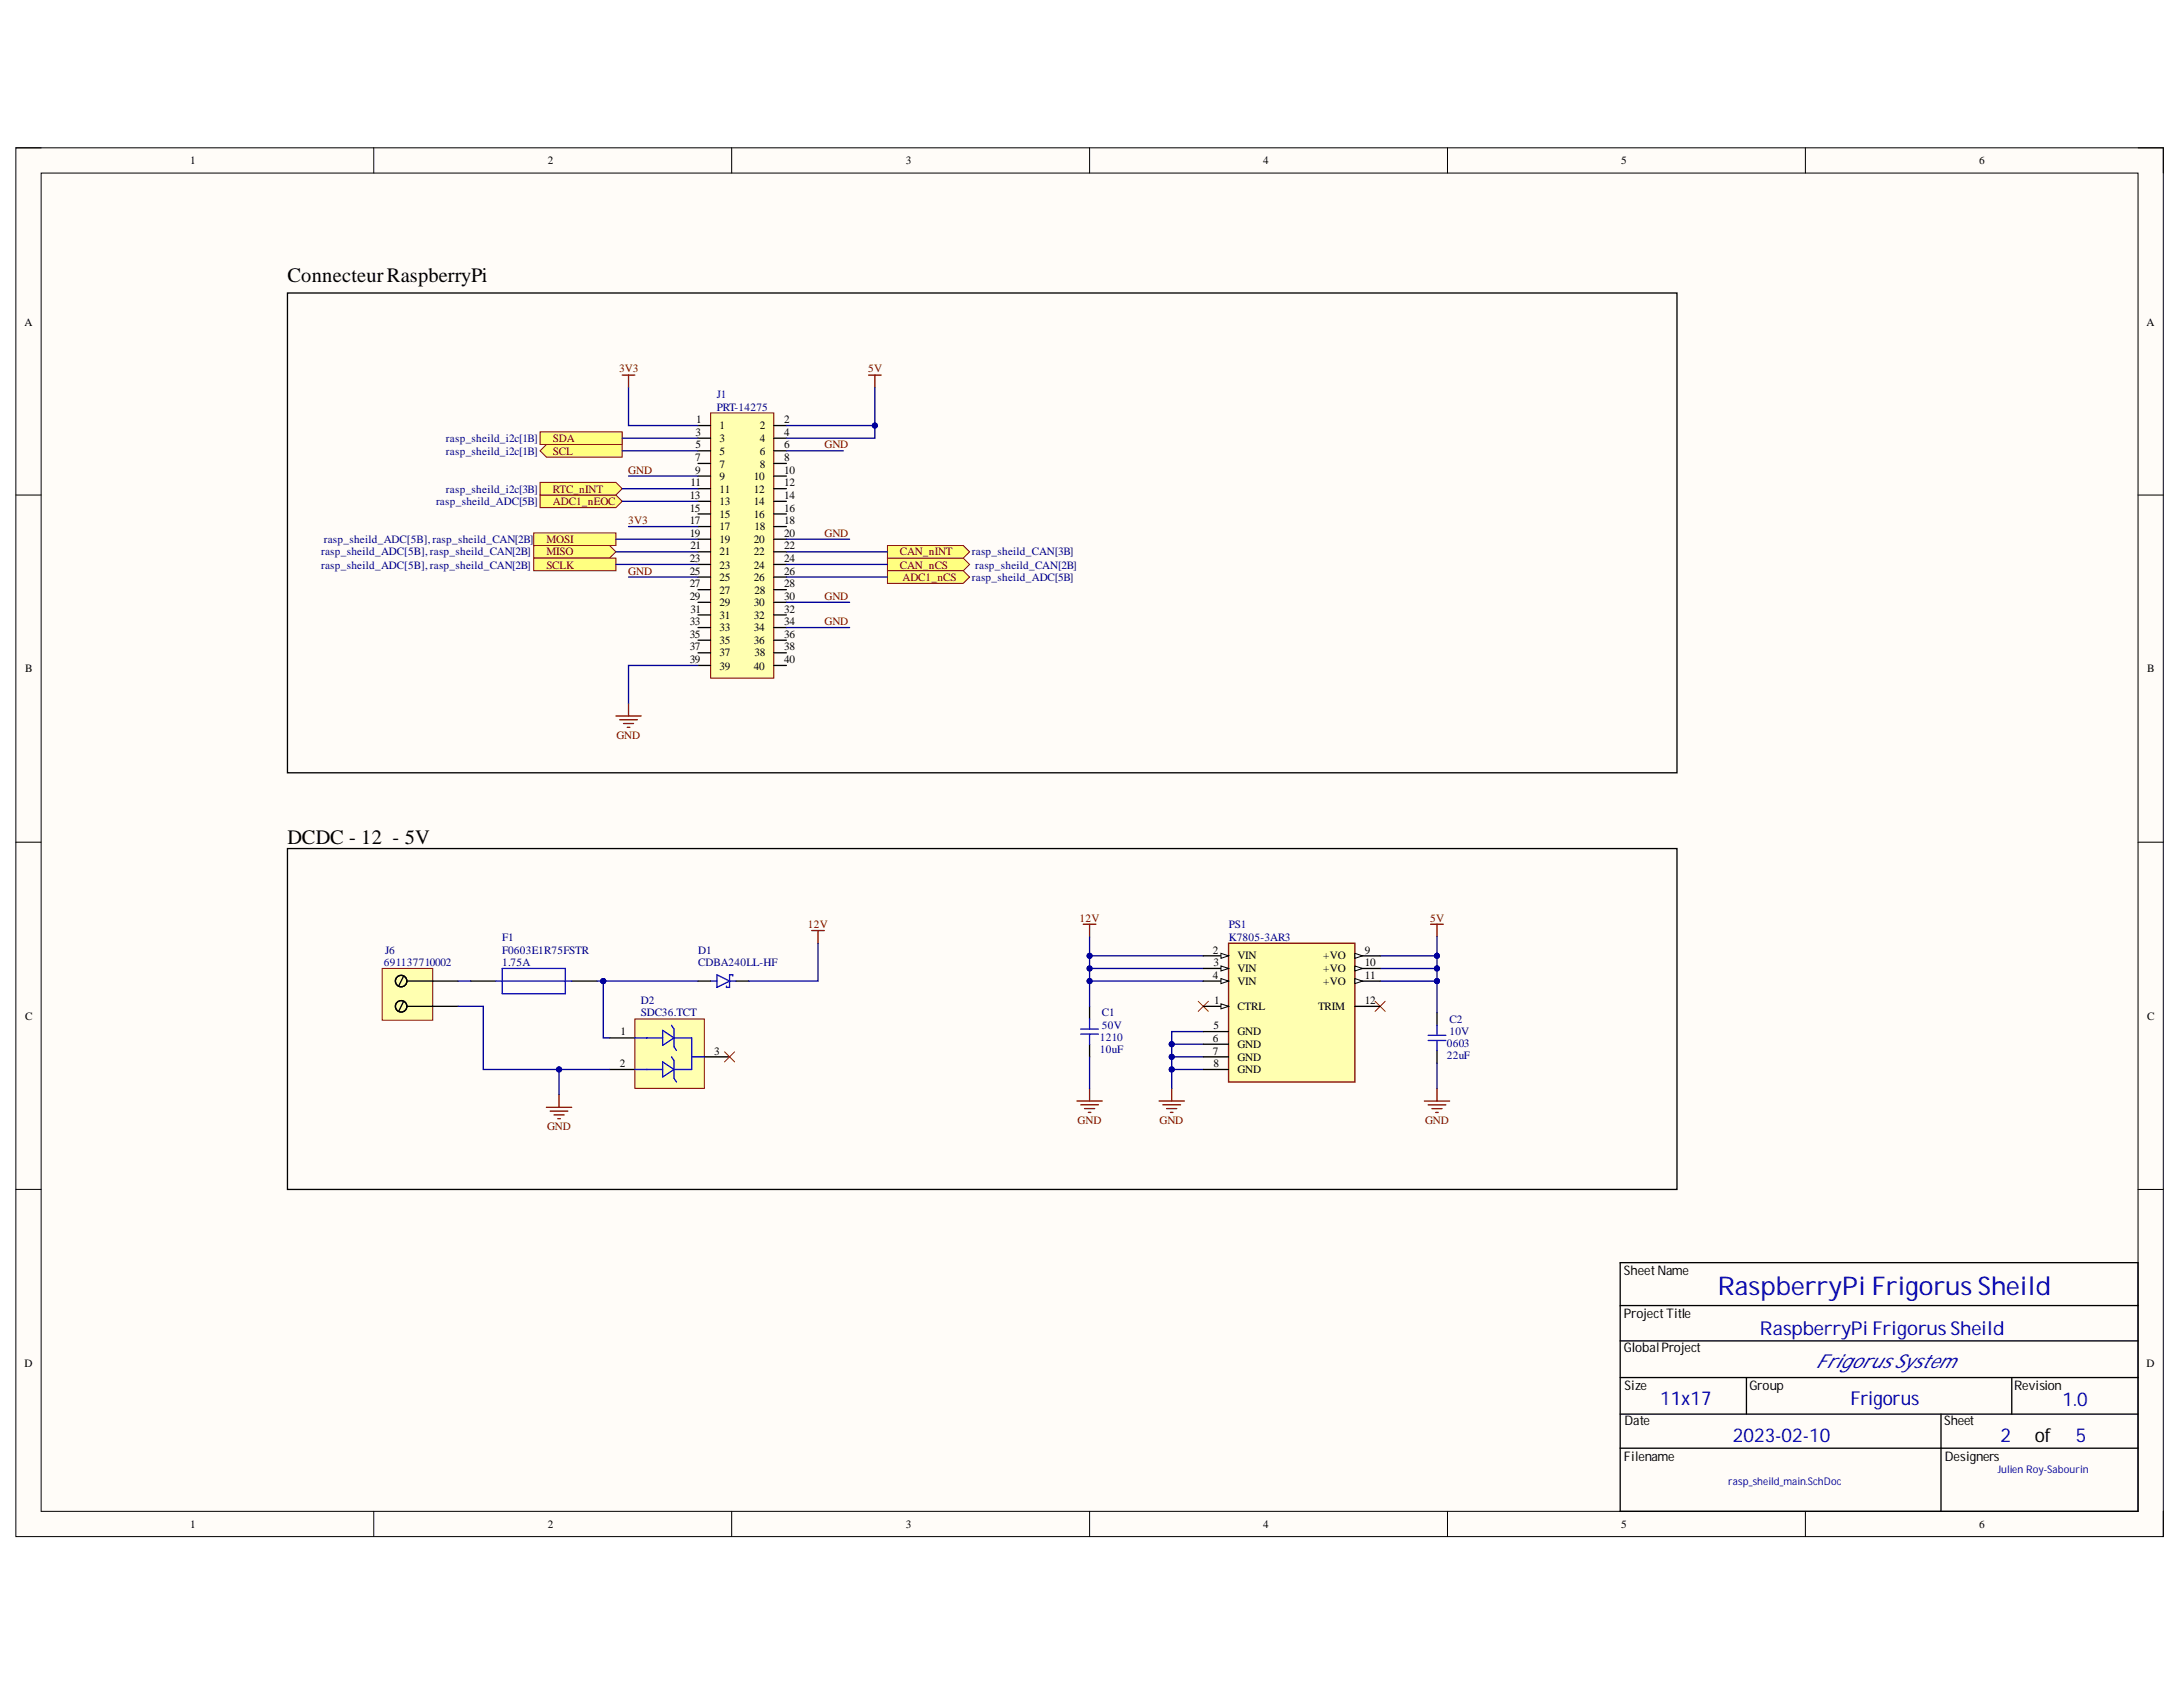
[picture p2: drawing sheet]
<svg xmlns="http://www.w3.org/2000/svg" width="279mm" height="216mm" viewBox="0 0 279 216" stroke-linecap="round" stroke-linejoin="round" font-family="sans-serif">
<defs><g id="words">
<text font-size="3.3" fill="#0000bf" x="219.8" y="165.7">RaspberryPi Frigorus Sheild</text>
<g font-size="2.6">
<text x="36.8" y="36.1">ConnecteurRaspberryPi</text>
<text x="36.8" y="108">DCDC - 12 - 5V</text>
</g>
<g font-size="2.5" fill="#0000bf">
<text x="225.3" y="170.8">RaspberryPi FrigorusSheild</text>
<text x="212.5" y="179.8">11x17</text>
<text x="232.4" y="175.1">FrigorusSystem</text>
<text x="236.8" y="179.8">Frigorus</text>
<text x="264" y="179.9">1.0</text>
<text x="221.8" y="184.5">2023-02-10</text>
<text x="256" y="184.5">2</text>
<text x="265.7" y="184.5">5</text>
</g>
<text font-size="2.5" x="260.4" y="184.5">of</text>
<g font-size="1.7">
<text x="207.8" y="163.2">SheetName</text>
<text x="207.8" y="168.7">ProjectTitle</text>
<text x="207.8" y="173">GlobalProject</text>
<text x="207.9" y="177.9">Size</text>
<text x="223.9" y="177.9">Group</text>
<text x="257.8" y="177.9">Revision</text>
<text x="207.9" y="182.4">Date</text>
<text x="248.8" y="182.4">Sheet</text>
<text x="207.8" y="186.9">Filename</text>
<text x="248.9" y="186.9">Designers</text>
</g>
<g font-size="1.4">
<text x="24.4" y="21.1">1</text>
<text x="70.1" y="21.1">2</text>
<text x="115.9" y="21.1">3</text>
<text x="161.7" y="21.1">4</text>
<text x="207.5" y="21.1">5</text>
<text x="253.3" y="21.1">6</text>
<text x="3.1" y="41.7">A</text>
<text x="274.7" y="41.7">A</text>
<text x="89" y="59">7</text>
<text x="89" y="55.8">3</text>
<text x="89" y="57.4">5</text>
<text x="89.1" y="54.2">1</text>
<text x="92.1" y="54.9">1</text>
<text x="92.1" y="56.5">3</text>
<text x="92.1" y="58.2">5</text>
<text x="92.1" y="59.8">7</text>
<text x="97.2" y="54.9">2</text>
<text x="97.2" y="56.5">4</text>
<text x="97.2" y="58.2">6</text>
<text x="97.2" y="59.8">8</text>
<text x="100.4" y="54.2">2</text>
<text x="100.4" y="55.8">4</text>
<text x="100.4" y="57.4">6</text>
<text x="100.4" y="59">8</text>
<text x="88.3" y="63.8">13</text>
<text x="88.3" y="65.5">15</text>
<text x="88.4" y="62.2">11</text>
<text x="89" y="60.6">9</text>
<text x="92.1" y="61.4">9</text>
<text x="92.1" y="63.1">11</text>
<text x="92.1" y="64.7">13</text>
<text x="96.5" y="61.4">10</text>
<text x="96.5" y="63.1">12</text>
<text x="96.5" y="64.7">14</text>
<text x="100.4" y="60.6">10</text>
<text x="100.4" y="62.2">12</text>
<text x="100.4" y="63.8">14</text>
<text x="100.4" y="65.5">16</text>
<text x="88.3" y="67.1">17</text>
<text x="88.3" y="68.7">19</text>
<text x="88.3" y="71.9">23</text>
<text x="88.4" y="70.3">21</text>
<text x="92.1" y="66.3">15</text>
<text x="92.1" y="67.9">17</text>
<text x="92.1" y="69.5">19</text>
<text x="92.1" y="71.1">21</text>
<text x="96.5" y="66.3">16</text>
<text x="96.5" y="69.5">20</text>
<text x="96.5" y="71.1">22</text>
<text x="96.6" y="67.9">18</text>
<text x="100.4" y="67.1">18</text>
<text x="100.4" y="68.7">20</text>
<text x="100.4" y="70.3">22</text>
<text x="100.4" y="71.9">24</text>
<text x="88.3" y="73.5">25</text>
<text x="88.3" y="75.1">27</text>
<text x="88.3" y="76.7">29</text>
<text x="92.1" y="72.8">23</text>
<text x="92.1" y="74.4">25</text>
<text x="92.1" y="76">27</text>
<text x="92.1" y="77.6">29</text>
<text x="96.5" y="72.8">24</text>
<text x="96.5" y="74.4">26</text>
<text x="96.5" y="77.6">30</text>
<text x="96.6" y="76">28</text>
<text x="100.4" y="73.5">26</text>
<text x="100.4" y="75.1">28</text>
<text x="100.4" y="76.7">30</text>
<text x="88.3" y="80">33</text>
<text x="88.3" y="81.6">35</text>
<text x="88.3" y="83.2">37</text>
<text x="88.4" y="78.4">31</text>
<text x="92.1" y="79.2">31</text>
<text x="92.1" y="80.8">33</text>
<text x="92.1" y="82.4">35</text>
<text x="96.5" y="79.2">32</text>
<text x="96.5" y="80.8">34</text>
<text x="96.5" y="82.4">36</text>
<text x="100.4" y="78.4">32</text>
<text x="100.4" y="80">34</text>
<text x="100.4" y="81.6">36</text>
<text x="100.4" y="83.2">38</text>
<text x="3.2" y="86">B</text>
<text x="88.3" y="84.9">39</text>
<text x="92.1" y="84">37</text>
<text x="92.1" y="85.7">39</text>
<text x="96.5" y="85.7">40</text>
<text x="96.6" y="84">38</text>
<text x="100.4" y="84.9">40</text>
<text x="274.8" y="86">B</text>
<text x="155.2" y="122">2</text>
<text x="155.2" y="125.2">4</text>
<text x="155.3" y="123.6">3</text>
<text x="158.4" y="122.8">VIN</text>
<text x="158.4" y="124.4">VIN</text>
<text x="169.4" y="122.8">+VO</text>
<text x="169.4" y="124.4">+VO</text>
<text x="174.7" y="122">9</text>
<text x="174.7" y="123.6">10</text>
<text x="174.7" y="125.2">11</text>
<text x="3.2" y="130.5">C</text>
<text x="155.3" y="131.7">5</text>
<text x="155.4" y="128.5">1</text>
<text x="158.4" y="126.1">VIN</text>
<text x="158.4" y="129.3">CTRL</text>
<text x="168.7" y="129.3">TRIM</text>
<text x="169.4" y="126.1">+VO</text>
<text x="174.7" y="128.5">12</text>
<text x="274.8" y="130.5">C</text>
<text x="79.3" y="136.6">2</text>
<text x="79.4" y="132.5">1</text>
<text x="91.4" y="135">3</text>
<text x="155.2" y="133.4">6</text>
<text x="155.2" y="135">7</text>
<text x="155.3" y="136.6">8</text>
<text x="158.4" y="132.5">GND</text>
<text x="158.4" y="134.1">GND</text>
<text x="158.4" y="135.7">GND</text>
<text x="158.4" y="137.3">GND</text>
<text x="3.1" y="174.9">D</text>
<text x="274.7" y="174.9">D</text>
<text x="24.4" y="195.6">1</text>
<text x="70.1" y="195.6">2</text>
<text x="115.9" y="195.6">3</text>
<text x="161.7" y="195.6">4</text>
<text x="207.5" y="195.6">5</text>
<text x="253.3" y="195.6">6</text>
</g>
<g font-size="1.4" fill="#800000">
<text x="79.2" y="47.7">3V3</text>
<text x="111.1" y="47.7">5V</text>
<text x="70.8" y="58.2">SCL</text>
<text x="70.8" y="56.5">SDA</text>
<text x="105.5" y="57.4">GND</text>
<text x="70.8" y="64.7">ADC1_nEOC</text>
<text x="70.8" y="63.1">RTC_nINT</text>
<text x="80.4" y="60.6">GND</text>
<text x="69.9" y="69.5">MOSI</text>
<text x="69.9" y="71.1">MISO</text>
<text x="80.4" y="67.1">3V3</text>
<text x="105.5" y="68.7">GND</text>
<text x="115.2" y="71.1">CAN_nINT</text>
<text x="69.9" y="72.8">SCLK</text>
<text x="80.4" y="73.5">GND</text>
<text x="105.5" y="76.7">GND</text>
<text x="115.2" y="72.8">CAN_nCS</text>
<text x="115.5" y="74.4">ADC1_nCS</text>
<text x="105.5" y="80">GND</text>
<text x="78.9" y="94.6">GND</text>
<text x="103.4" y="118.8">12V</text>
<text x="138.2" y="118">12V</text>
<text x="183.1" y="118">5V</text>
<text x="137.9" y="143.8">GND</text>
<text x="148.4" y="143.8">GND</text>
<text x="182.4" y="143.8">GND</text>
<text x="70" y="144.6">GND</text>
</g>
<g font-size="1.4" fill="#000080">
<text x="91.7" y="50.9">J1</text>
<text x="91.7" y="52.6">PRT-14275</text>
<text x="57.1" y="58.2">rasp_sheild_i2c[1B]</text>
<text x="57.1" y="56.5">rasp_sheild_i2c[1B]</text>
<text x="55.8" y="64.7">rasp_sheild_ADC[5B]</text>
<text x="57.1" y="63.1">rasp_sheild_i2c[3B]</text>
<text x="41.1" y="71.1">rasp_sheild_ADC[5B],rasp_sheild_CAN[2B]</text>
<text x="41.4" y="69.5">rasp_sheild_ADC[5B],rasp_sheild_CAN[2B]</text>
<text x="124.4" y="71.1">rasp_sheild_CAN[3B]</text>
<text x="41.1" y="72.8">rasp_sheild_ADC[5B],rasp_sheild_CAN[2B]</text>
<text x="124.4" y="74.4">rasp_sheild_ADC[5B]</text>
<text x="124.8" y="72.8">rasp_sheild_CAN[2B]</text>
<text x="157.3" y="118.8">PS1</text>
<text x="49.1" y="123.6">691137710002</text>
<text x="49.3" y="122">J6</text>
<text x="64.3" y="123.6">1.75A</text>
<text x="64.3" y="120.4">F1</text>
<text x="64.3" y="122">F0603E1R75FSTR</text>
<text x="89.4" y="122">D1</text>
<text x="89.4" y="123.6">CDBA240LL-HF</text>
<text x="157.3" y="120.4">K7805-3AR3</text>
<text x="82" y="128.5">D2</text>
<text x="82" y="130.1">SDC36.TCT</text>
<text x="141" y="131.7">50V</text>
<text x="141" y="130.1">C1</text>
<text x="185.5" y="130.9">C2</text>
<text x="140.8" y="133.2">1210</text>
<text x="140.8" y="134.8">10uF</text>
<text x="185.2" y="133.9">0603</text>
<text x="185.2" y="135.6">22uF</text>
<text x="185.5" y="132.5">10V</text>
</g>
<g font-size="1.4" fill="#0000bf">
<text x="221.2" y="190.1">rasp_sheild_main.SchDoc</text>
<text x="255.7" y="188.5">Julien Roy-Sabourin</text>
</g>
</g></defs>
<path d="M2 18.9h274.9v177.8h-274.9z" fill-rule="evenodd" fill="#fffcf8"/>
<path d="M2 18.9h274.9v177.8h-274.9z" fill="none" stroke="#000" stroke-width=".13"/>
<path d="M5.3 22.1h268.3v171.3h-268.3z" fill-rule="evenodd" fill="#fffcf8"/>
<g fill="none" stroke="#000" stroke-width=".13">
<path d="M2 18.9h3.3M47.8 18.9v3.2M93.6 18.9v3.2M139.5 18.9v3.2M185.3 18.9v3.2M231.1 18.9v3.2M273.6 18.9h3.3v3.2M5.3 22.1h268.3v171.3h-268.3zM2 63.4h3.3M273.6 63.4h3.3M2 107.8h3.3M273.6 107.8h3.3"/>
<path d="M2 152.2h3.3M273.6 152.2h3.3M47.8 193.4v3.3M93.6 193.4v3.3M139.5 193.4v3.3M185.3 193.4v3.3M231.1 193.4v3.3M276.9 193.4v3.3"/>
</g>
<path d="M207.4 161.6h66.2v31.8h-66.2zM207.4 171.6h66.2M207.4 167.1h66.2M207.4 176.3h66.2M223.5 176.3v4.7M257.5 176.3v4.7M207.4 181h66.2M207.4 185.3h66.2M248.4 181v12.4" fill="none" stroke="#000" stroke-width=".17"/>
<path d="M91 52.8h8v34h-8z" fill-rule="evenodd" fill="#ffffb0"/>
<path d="M91 52.8h8v34h-8z" fill="none" stroke="#800000" stroke-width=".13"/>
<g fill="none" stroke="#000" stroke-width=".17">
<path d="M36.8 37.5h177.8v61.4h-177.8zM89.3 54.5h1.7M89.3 56.1h1.7M89.3 57.7h1.7M89.3 59.3h1.7M99 54.5h1.7M99 56.1h1.7M99 57.7h1.7M99 59.3h1.7M89.3 60.9h1.7M89.3 62.5h1.7M89.3 64.2h1.7"/>
<path d="M89.3 65.8h1.7M89.3 67.4h1.7M89.3 69h1.7M89.3 70.6h1.7M89.3 72.2h1.7M89.3 73.9h1.7M89.3 75.5h1.7M89.3 77.1h1.7M89.3 78.7h1.7M99 60.9h1.7M99 62.5h1.7M99 64.2h1.7"/>
<path d="M99 65.8h1.7M99 67.4h1.7M99 69h1.7M99 70.6h1.7M99 72.2h1.7M99 73.9h1.7M99 75.5h1.7M99 77.1h1.7M99 78.7h1.7M89.3 80.3h1.7M89.3 81.9h1.7M89.3 83.5h1.7"/>
<path d="M89.3 85.2h1.7M99 80.3h1.7M99 81.9h1.7M99 83.5h1.7M99 85.2h1.7M36.8 108.6h177.8v43.6h-177.8z"/>
</g>
<g fill="none" stroke="#800000" stroke-width=".17">
<path d="M79.6 48h1.7M80.4 48v1.6M111.2 48h1.6M112 48v1.6M78.8 91.6h3.3M79.3 92.1h2.3M79.8 92.6h1.3M80.3 93.1h.3M80.4 90v1.6M183.1 118.3h1.6M183.9 118.3v1.6M183.9 139.3v1.6"/>
<path d="M182.3 140.9h3.2M182.8 141.4h2.3M183.3 141.9h1.3M183.8 142.4h.3"/>
</g>
<path d="M69.1 63.4h9.7l.8 .8-.8 .8h-9.7z" fill-rule="evenodd" fill="#ffff80"/>
<path d="M69.1 63.4h9.7l.8 .8-.8 .8h-9.7z" fill="none" stroke="#800000" stroke-width=".13"/>
<path d="M68.3 68.2h10.5v1.6h-10.5z" fill-rule="evenodd" fill="#ffff80"/>
<path d="M68.3 68.2h10.5v1.6h-10.5z" fill="none" stroke="#800000" stroke-width=".13"/>
<path d="M68.3 69.8h9.7l.8 .8-.8 .8h-9.7z" fill-rule="evenodd" fill="#ffff80"/>
<path d="M68.3 69.8h9.7l.8 .8-.8 .8h-9.7z" fill="none" stroke="#800000" stroke-width=".13"/>
<path d="M68.3 71.4h10.5v1.6h-10.5z" fill-rule="evenodd" fill="#ffff80"/>
<path d="M68.3 71.4h10.5v1.6h-10.5z" fill="none" stroke="#800000" stroke-width=".13"/>
<path d="M69.1 57.7l.8-.8h9.7v1.6h-9.7z" fill-rule="evenodd" fill="#ffff80"/>
<path d="M69.1 57.7l.8-.8h9.7v1.6h-9.7z" fill="none" stroke="#800000" stroke-width=".13"/>
<path d="M69.1 55.3h10.5v1.6h-10.5z" fill-rule="evenodd" fill="#ffff80"/>
<path d="M69.1 55.3h10.5v1.6h-10.5z" fill="none" stroke="#800000" stroke-width=".13"/>
<path d="M69.1 61.7h9.7l.8 .8-.8 .9h-9.7z" fill-rule="evenodd" fill="#ffff80"/>
<path d="M69.1 61.7h9.7l.8 .8-.8 .9h-9.7z" fill="none" stroke="#800000" stroke-width=".13"/>
<path d="M113.6 71.4h9.7l.8 .8-.8 .8h-9.7z" fill-rule="evenodd" fill="#ffff80"/>
<path d="M113.6 71.4h9.7l.8 .8-.8 .8h-9.7z" fill="none" stroke="#800000" stroke-width=".13"/>
<path d="M113.6 69.8h9.7l.8 .8-.8 .8h-9.7z" fill-rule="evenodd" fill="#ffff80"/>
<path d="M113.6 69.8h9.7l.8 .8-.8 .8h-9.7z" fill="none" stroke="#800000" stroke-width=".13"/>
<path d="M113.6 73h9.7l.8 .9-.8 .8h-9.7z" fill-rule="evenodd" fill="#ffff80"/>
<path d="M113.6 73h9.7l.8 .9-.8 .8h-9.7z" fill="none" stroke="#800000" stroke-width=".13"/>
<path d="M176 128.1l1.3 1.3M177.3 128.1l-1.3 1.3" fill="none" stroke="#f00" stroke-width=".13"/>
<path d="M138.6 118.3h1.7M139.5 118.3v1.6M139.5 139.3v1.6M150 139.3v1.6M137.8 140.9h3.3M138.3 141.4h2.3M138.8 141.9h1.3M139.3 142.4h.3M148.3 140.9h3.3M148.8 141.4h2.3M149.3 141.9h1.3M149.8 142.4h.3" fill="none" stroke="#800000" stroke-width=".17"/>
<path d="M139.5 128.8v1.6M139.5 133.6v1.7M183.9 129.6v1.6M183.9 134.4v1.7" fill="none" stroke="#000" stroke-width=".17"/>
<path d="M138.3 131.7h2.3M138.3 132.3h2.3M139.5 130.4v1.3M139.5 132.3v1.3M182.8 132.5h2.3M182.8 133.2h2.3M183.9 131.2v1.3M183.9 133.2v1.2" fill="none" stroke="#00f" stroke-width=".17"/>
<path d="M48.9 123.9h6.5v6.7h-6.5z" fill-rule="evenodd" fill="#ffffb0"/>
<path d="M48.9 123.9h6.5v6.7h-6.5z" fill="none" stroke="#800000" stroke-width=".13"/>
<g fill="none" stroke="#000" stroke-width=".17">
<path d="M51.7 124.9l-.7 1.3M51.7 128.1l-.7 1.3M52.2 125.6h6.4M52.2 128.8h6.4M60.2 125.6h3.3M73.2 125.6h3.2"/>
<circle cx="51.3" cy="128.8" r=".73"/>
<circle cx="51.3" cy="125.6" r=".73"/>
</g>
<path d="M103.9 119.1h1.6M104.7 119.1v1.6" fill="none" stroke="#800000" stroke-width=".17"/>
<path d="M153.4 128.1l1.3 1.3M154.7 128.1l-1.3 1.3" fill="none" stroke="#f00" stroke-width=".13"/>
<path d="M63.5 125.6h9.7M64.3 123.9h8.1v3.3h-8.1z" fill="none" stroke="#00f" stroke-width=".17"/>
<path d="M81.3 130.4h8.8v8.9h-8.8z" fill-rule="evenodd" fill="#ffffb0"/>
<path d="M81.3 130.4h8.8v8.9h-8.8z" fill="none" stroke="#800000" stroke-width=".13"/>
<path d="M81.3 132.8h3.5M81.3 136.9h3.5M84.8 131.9l1.5 .9-1.5 1zM84.8 135.9l1.5 1-1.5 .9zM85.9 131.2l.4 .5v2.3l.3 .4M85.9 135.3l.4 .4v2.3l.3 .5M86.3 132.8h2.2v4.1h-2.2M88.5 135.3h1.6M91 125.6h.8M91.8 124.7l1.6 .9-1.6 .8zM93.4 125.6h.8M93.8 124.9v-.2h-.4v1.7h-.4v-.2" fill="none" stroke="#00f" stroke-width=".17"/>
<path d="M78 132.8h3.3M78 136.9h3.3M89.3 125.6h1.7M90.1 135.3h3.3M94.2 125.6h1.6" fill="none" stroke="#000" stroke-width=".17"/>
<path d="M69.9 141.7h3.3M70.4 142.2h2.3M70.9 142.7h1.3M71.4 143.2h.3M71.6 140.1v1.6" fill="none" stroke="#800000" stroke-width=".17"/>
<path d="M92.7 134.6l1.3 1.3M94 134.6l-1.3 1.3" fill="none" stroke="#f00" stroke-width=".13"/>
<path d="M80.4 49.6v4.9h8.9M112 49.6v4.9h-11.3" fill="none" stroke="#000080" stroke-width=".17"/>
<circle cx="112" cy="54.5" r=".32" fill="#000080"/>
<circle cx="112" cy="54.5" r=".32" fill="none" stroke="#000080" stroke-width=".13"/>
<path d="M112 54.5v1.6h-11.3" fill="none" stroke="#000080" stroke-width=".17"/>
<circle cx="112" cy="54.5" r=".32" fill="#000080"/>
<circle cx="112" cy="54.5" r=".32" fill="none" stroke="#000080" stroke-width=".13"/>
<g fill="none" stroke="#000080" stroke-width=".17">
<path d="M79.6 57.7h9.7M79.6 56.1h9.7M100.7 57.7h7.2M78.8 69h10.5M78.8 70.6h10.5M78.8 72.2h10.5M79.6 64.2h9.7M79.6 62.5h9.7M80.4 73.9h8.9M80.4 67.4h8.9M80.4 60.9h8.9M100.7 69h8"/>
<path d="M100.7 77.1h8M100.7 73.9h12.9M100.7 70.6h12.9M100.7 72.2h12.9M89.3 85.2h-8.9v4.8M100.7 80.3h8M183.9 119.9v2.4"/>
</g>
<circle cx="183.9" cy="122.3" r=".32" fill="#000080"/>
<circle cx="183.9" cy="122.3" r=".32" fill="none" stroke="#000080" stroke-width=".13"/>
<path d="M150 133.6h4" fill="none" stroke="#000080" stroke-width=".17"/>
<circle cx="150" cy="133.6" r=".32" fill="#000080"/>
<circle cx="150" cy="133.6" r=".32" fill="none" stroke="#000080" stroke-width=".13"/>
<path d="M150 135.3h4" fill="none" stroke="#000080" stroke-width=".17"/>
<circle cx="150" cy="135.3" r=".32" fill="#000080"/>
<circle cx="150" cy="135.3" r=".32" fill="none" stroke="#000080" stroke-width=".13"/>
<path d="M150 136.9v2.4" fill="none" stroke="#000080" stroke-width=".17"/>
<circle cx="150" cy="136.9" r=".32" fill="#000080"/>
<circle cx="150" cy="136.9" r=".32" fill="none" stroke="#000080" stroke-width=".13"/>
<path d="M176.6 125.6h7.3M183.9 136.1v3.2" fill="none" stroke="#000080" stroke-width=".17"/>
<circle cx="183.9" cy="125.6" r=".32" fill="#000080"/>
<circle cx="183.9" cy="125.6" r=".32" fill="none" stroke="#000080" stroke-width=".13"/>
<path d="M176.6 122.3h7.3v1.6h-7.3" fill="none" stroke="#000080" stroke-width=".17"/>
<circle cx="183.9" cy="122.3" r=".32" fill="#000080"/>
<circle cx="183.9" cy="122.3" r=".32" fill="none" stroke="#000080" stroke-width=".13"/>
<circle cx="183.9" cy="123.9" r=".32" fill="#000080"/>
<circle cx="183.9" cy="123.9" r=".32" fill="none" stroke="#000080" stroke-width=".13"/>
<path d="M139.5 123.9h14.5" fill="none" stroke="#000080" stroke-width=".17"/>
<circle cx="139.5" cy="123.9" r=".32" fill="#000080"/>
<circle cx="139.5" cy="123.9" r=".32" fill="none" stroke="#000080" stroke-width=".13"/>
<path d="M139.5 125.6h14.5" fill="none" stroke="#000080" stroke-width=".17"/>
<circle cx="139.5" cy="125.6" r=".32" fill="#000080"/>
<circle cx="139.5" cy="125.6" r=".32" fill="none" stroke="#000080" stroke-width=".13"/>
<path d="M139.5 119.9v2.4M139.5 135.3v4" fill="none" stroke="#000080" stroke-width=".17"/>
<circle cx="139.5" cy="122.3" r=".32" fill="#000080"/>
<circle cx="139.5" cy="122.3" r=".32" fill="none" stroke="#000080" stroke-width=".13"/>
<path d="M71.6 136.9v3.2" fill="none" stroke="#000080" stroke-width=".17"/>
<circle cx="71.6" cy="136.9" r=".32" fill="#000080"/>
<circle cx="71.6" cy="136.9" r=".32" fill="none" stroke="#000080" stroke-width=".13"/>
<path d="M58.6 125.6h1.6M77.2 125.6v7.2h.8" fill="none" stroke="#000080" stroke-width=".17"/>
<circle cx="77.2" cy="125.6" r=".32" fill="#000080"/>
<circle cx="77.2" cy="125.6" r=".32" fill="none" stroke="#000080" stroke-width=".13"/>
<path d="M76.4 125.6h.8" fill="none" stroke="#000080" stroke-width=".17"/>
<circle cx="77.2" cy="125.6" r=".32" fill="#000080"/>
<circle cx="77.2" cy="125.6" r=".32" fill="none" stroke="#000080" stroke-width=".13"/>
<path d="M77.2 125.6h12.1" fill="none" stroke="#000080" stroke-width=".17"/>
<circle cx="77.2" cy="125.6" r=".32" fill="#000080"/>
<circle cx="77.2" cy="125.6" r=".32" fill="none" stroke="#000080" stroke-width=".13"/>
<path d="M58.6 128.8h3.3v8.1h16.1M104.7 120.7v4.9h-8.9" fill="none" stroke="#000080" stroke-width=".17"/>
<circle cx="71.6" cy="136.9" r=".32" fill="#000080"/>
<circle cx="71.6" cy="136.9" r=".32" fill="none" stroke="#000080" stroke-width=".13"/>
<path d="M154 122.3h-14.5v6.5" fill="none" stroke="#000080" stroke-width=".17"/>
<circle cx="139.5" cy="122.3" r=".32" fill="#000080"/>
<circle cx="139.5" cy="122.3" r=".32" fill="none" stroke="#000080" stroke-width=".13"/>
<circle cx="139.5" cy="123.9" r=".32" fill="#000080"/>
<circle cx="139.5" cy="123.9" r=".32" fill="none" stroke="#000080" stroke-width=".13"/>
<circle cx="139.5" cy="125.6" r=".32" fill="#000080"/>
<circle cx="139.5" cy="125.6" r=".32" fill="none" stroke="#000080" stroke-width=".13"/>
<path d="M154 132h-4v4.9h4" fill="none" stroke="#000080" stroke-width=".17"/>
<circle cx="150" cy="133.6" r=".32" fill="#000080"/>
<circle cx="150" cy="133.6" r=".32" fill="none" stroke="#000080" stroke-width=".13"/>
<circle cx="150" cy="135.3" r=".32" fill="#000080"/>
<circle cx="150" cy="135.3" r=".32" fill="none" stroke="#000080" stroke-width=".13"/>
<circle cx="150" cy="136.9" r=".32" fill="#000080"/>
<circle cx="150" cy="136.9" r=".32" fill="none" stroke="#000080" stroke-width=".13"/>
<path d="M183.9 123.9v5.7" fill="none" stroke="#000080" stroke-width=".17"/>
<circle cx="183.9" cy="125.6" r=".32" fill="#000080"/>
<circle cx="183.9" cy="125.6" r=".32" fill="none" stroke="#000080" stroke-width=".13"/>
<circle cx="183.9" cy="123.9" r=".32" fill="#000080"/>
<circle cx="183.9" cy="123.9" r=".32" fill="none" stroke="#000080" stroke-width=".13"/>
<path d="M157.2 120.7h16.2v17.8h-16.2z" fill-rule="evenodd" fill="#ffffb0"/>
<path d="M157.2 120.7h16.2v17.8h-16.2z" fill="none" stroke="#800000" stroke-width=".17"/>
<path d="M154 122.3h3.2" fill="none" stroke="#000" stroke-width=".17"/>
<path d="M156.3 122l.9 .3-.9 .3z" fill="#f8fcff"/>
<path d="M156.3 122l.9 .3-.9 .3z" fill="none" stroke="#000" stroke-width=".13"/>
<path d="M154 123.9h3.2" fill="none" stroke="#000" stroke-width=".17"/>
<path d="M156.3 123.6l.9 .3-.9 .4z" fill="#f8fcff"/>
<path d="M156.3 123.6l.9 .3-.9 .4z" fill="none" stroke="#000" stroke-width=".13"/>
<path d="M154 125.6h3.2" fill="none" stroke="#000" stroke-width=".17"/>
<path d="M156.3 125.2l.9 .4-.9 .3z" fill="#f8fcff"/>
<path d="M156.3 125.2l.9 .4-.9 .3z" fill="none" stroke="#000" stroke-width=".13"/>
<path d="M154 128.8h3.2" fill="none" stroke="#000" stroke-width=".17"/>
<path d="M156.3 128.5l.9 .3-.9 .3z" fill="#f8fcff"/>
<path d="M156.3 128.5l.9 .3-.9 .3z" fill="none" stroke="#000" stroke-width=".13"/>
<path d="M154 132h3.2M154 133.6h3.2M154 135.3h3.2M154 136.9h3.2M173.4 122.3h3.2" fill="none" stroke="#000" stroke-width=".17"/>
<path d="M173.4 122l1 .3-1 .3z" fill="#f8fcff"/>
<path d="M173.4 122l1 .3-1 .3z" fill="none" stroke="#000" stroke-width=".13"/>
<path d="M173.4 123.9h3.2" fill="none" stroke="#000" stroke-width=".17"/>
<path d="M173.4 123.6l1 .3-1 .4z" fill="#f8fcff"/>
<path d="M173.4 123.6l1 .3-1 .4z" fill="none" stroke="#000" stroke-width=".13"/>
<path d="M173.4 125.6h3.2" fill="none" stroke="#000" stroke-width=".17"/>
<path d="M173.4 125.2l1 .4-1 .3z" fill="#f8fcff"/>
<path d="M173.4 125.2l1 .4-1 .3z" fill="none" stroke="#000" stroke-width=".13"/>
<path d="M173.4 128.8h3.2" fill="none" stroke="#000" stroke-width=".17"/>
<use href="#words"/>
</svg>
